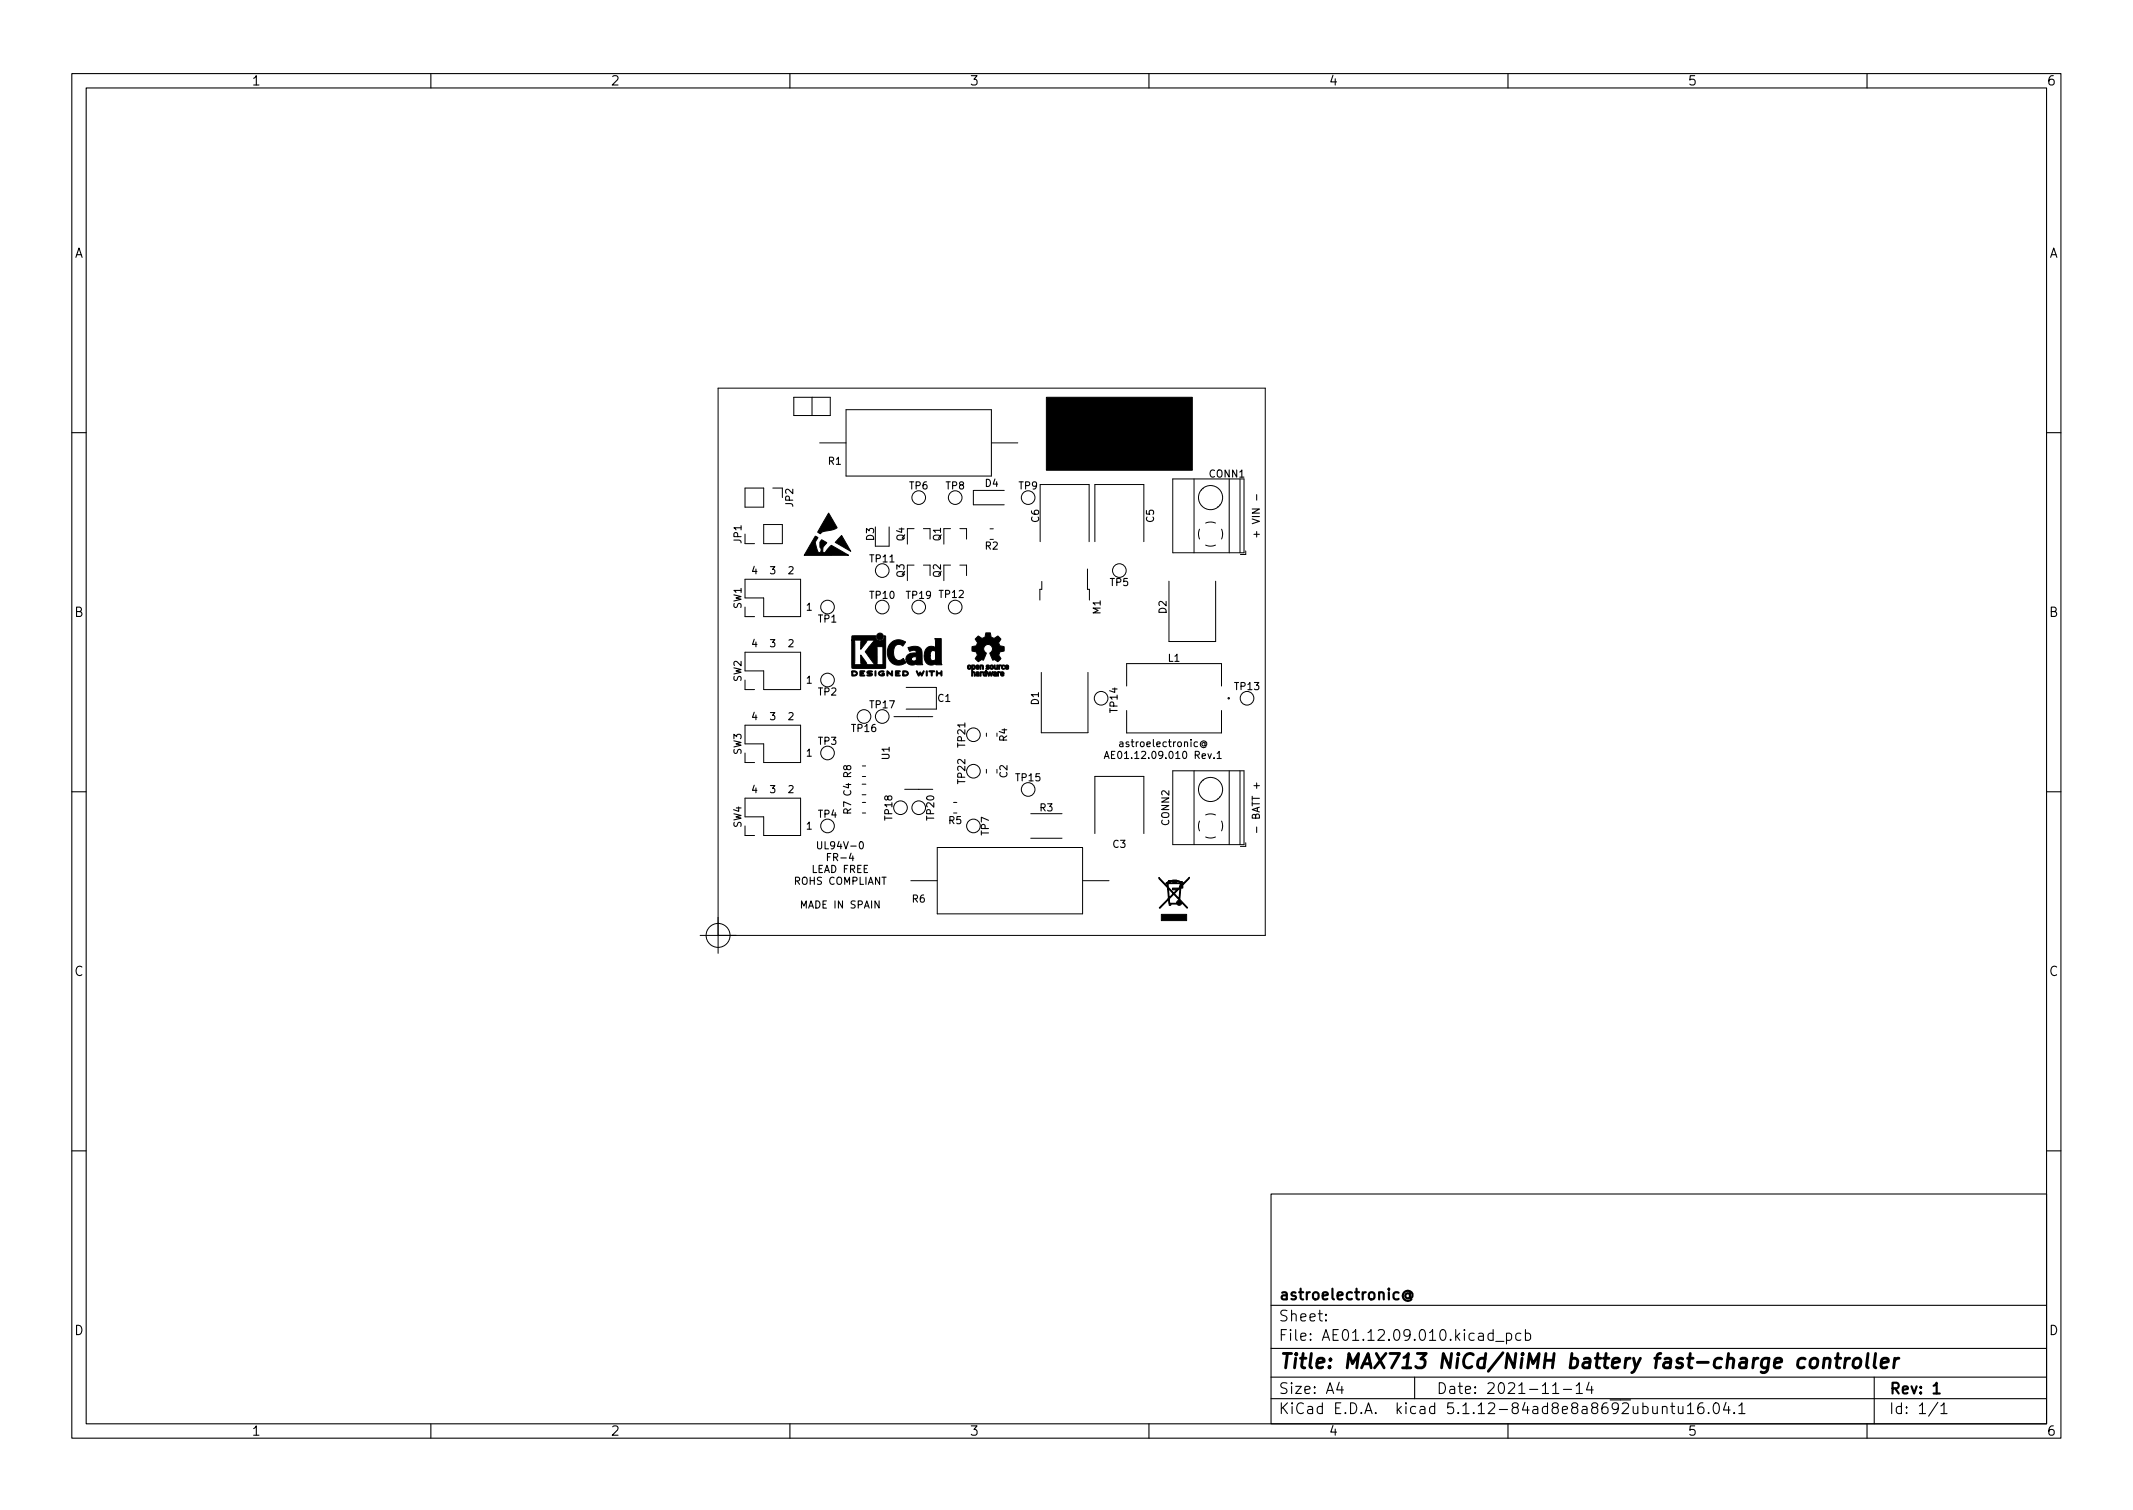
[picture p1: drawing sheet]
<svg xmlns="http://www.w3.org/2000/svg" width="297mm" height="210mm" viewBox="0 0 297 210" stroke-linecap="round" stroke-linejoin="round" font-family="sans-serif">
<defs><g id="words">
<text font-size="2.8" x="178" y="190.6">Title: MAX713 NiCd/NiMH battery fast-charge controller</text>
<g font-size="2.1">
<text x="178" y="184">Sheet:</text>
<text x="178" y="181">astroelectronic@</text>
<text x="178" y="186.7">File: AE01.12.09.010.kicad_pcb</text>
<text x="178" y="196.9">KiCad E.D.A. kicad 5.1.12-84ad8e8a8692ubuntu16.04.1</text>
<text x="178" y="194.1">Size: A4</text>
<text x="200" y="194.1">Date: 2021-11-14</text>
<text x="263" y="194.1">Rev: 1</text>
<text x="263" y="196.9">Id: 1/1</text>
</g>
<g font-size="1.8">
<text x="35" y="11.9">1</text>
<text x="85" y="11.9">2</text>
<text x="135" y="11.9">3</text>
<text x="185" y="11.9">4</text>
<text x="235" y="11.9">5</text>
<text x="285" y="11.9">6</text>
<text x="10.3" y="35.9">A</text>
<text x="285.3" y="35.9">A</text>
<text x="10.3" y="85.9">B</text>
<text x="285.3" y="85.9">B</text>
<text x="10.3" y="135.9">C</text>
<text x="285.3" y="135.9">C</text>
<text x="10.3" y="185.9">D</text>
<text x="285.3" y="185.9">D</text>
<text x="35" y="199.9">1</text>
<text x="85" y="199.9">2</text>
<text x="135" y="199.9">3</text>
<text x="185" y="199.9">4</text>
<text x="235" y="199.9">5</text>
<text x="285" y="199.9">6</text>
</g>
<g font-size="1.4">
<text x="115.4" y="64.7">R1</text>
<text x="110.5" y="70.5" transform="rotate(-90 110.5 70.5)">JP2</text>
<text x="126.7" y="68.1">TP6</text>
<text x="131.7" y="68.1">TP8</text>
<text x="137.2" y="67.8">D4</text>
<text x="141.9" y="68.1">TP9</text>
<text x="168.4" y="66.5">CONN1</text>
<text x="103.2" y="75.6" transform="rotate(-90 103.2 75.6)">JP1</text>
<text x="121.7" y="75.3" transform="rotate(-90 121.7 75.3)">D3</text>
<text x="125.9" y="75.3" transform="rotate(-90 125.9 75.3)">Q4</text>
<text x="131" y="75.3" transform="rotate(-90 131 75.3)">Q1</text>
<text x="137.2" y="76.5">R2</text>
<text x="144.7" y="72.7" transform="rotate(-90 144.7 72.7)">C6</text>
<text x="160.7" y="72.7" transform="rotate(-90 160.7 72.7)">C5</text>
<text x="175.4" y="74" transform="rotate(-90 175.4 74)">+ VIN -</text>
<text x="104.7" y="79.9">4</text>
<text x="107.2" y="79.9">3</text>
<text x="109.8" y="79.9">2</text>
<text x="121.2" y="83.4">TP10</text>
<text x="121.2" y="78.3">TP11</text>
<text x="125.9" y="80.4" transform="rotate(-90 125.9 80.4)">Q3</text>
<text x="126.3" y="83.4">TP19</text>
<text x="130.8" y="83.3">TP12</text>
<text x="131" y="80.4" transform="rotate(-90 131 80.4)">Q2</text>
<text x="154.6" y="81.6">TP5</text>
<text x="103.2" y="84.8" transform="rotate(-90 103.2 84.8)">SW1</text>
<text x="112.3" y="85">1</text>
<text x="114" y="86.7">TP1</text>
<text x="153.3" y="85.5" transform="rotate(-90 153.3 85.5)">M1</text>
<text x="162.4" y="85.4" transform="rotate(-90 162.4 85.4)">D2</text>
<text x="103.2" y="94.9" transform="rotate(-90 103.2 94.9)">SW2</text>
<text x="104.7" y="90.1">4</text>
<text x="107.2" y="90.1">3</text>
<text x="109.8" y="90.1">2</text>
<text x="112.3" y="95.2">1</text>
<text x="162.7" y="92.1">L1</text>
<text x="104.7" y="100.3">4</text>
<text x="107.2" y="100.3">3</text>
<text x="109.8" y="100.3">2</text>
<text x="114" y="96.8">TP2</text>
<text x="118.7" y="101.9">TP16</text>
<text x="121.2" y="98.6">TP17</text>
<text x="130.6" y="97.7">C1</text>
<text x="144.7" y="98.1" transform="rotate(-90 144.7 98.1)">D1</text>
<text x="155.6" y="99.1" transform="rotate(-90 155.6 99.1)">TP14</text>
<text x="172" y="96.1">TP13</text>
<text x="103.2" y="105.1" transform="rotate(-90 103.2 105.1)">SW3</text>
<text x="112.3" y="105.3">1</text>
<text x="114" y="103.7">TP3</text>
<text x="123.9" y="105.7" transform="rotate(-90 123.9 105.7)">U1</text>
<text x="134.4" y="104" transform="rotate(-90 134.4 104)">TP21</text>
<text x="140.2" y="103.2" transform="rotate(-90 140.2 103.2)">R4</text>
<text x="154.9" y="105.7">AE01.12.09.010 Rev.1</text>
<text x="156.3" y="104">astroelectronic@</text>
<text x="104.7" y="110.4">4</text>
<text x="107.2" y="110.4">3</text>
<text x="109.8" y="110.4">2</text>
<text x="114" y="113.9">TP4</text>
<text x="118.5" y="113.4" transform="rotate(-90 118.5 113.4)">R7 C4 R8</text>
<text x="134.4" y="109.1" transform="rotate(-90 134.4 109.1)">TP22</text>
<text x="140.3" y="108.3" transform="rotate(-90 140.3 108.3)">C2</text>
<text x="141.5" y="108.8">TP15</text>
<text x="144.8" y="113">R3</text>
<text x="103.2" y="115.2" transform="rotate(-90 103.2 115.2)">SW4</text>
<text x="112.3" y="115.5">1</text>
<text x="114.2" y="118.2">UL94V-0</text>
<text x="115.5" y="119.9">FR-4</text>
<text x="124.3" y="114.1" transform="rotate(-90 124.3 114.1)">TP18</text>
<text x="130.1" y="114.1" transform="rotate(-90 130.1 114.1)">TP20</text>
<text x="132.1" y="114.7">R5</text>
<text x="137.7" y="116.3" transform="rotate(-90 137.7 116.3)">TP7</text>
<text x="155" y="118">C3</text>
<text x="162.8" y="114.9" transform="rotate(-90 162.8 114.9)">CONN2</text>
<text x="175.4" y="115.4" transform="rotate(-90 175.4 115.4)">- BATT +</text>
<text x="110.7" y="123.2">ROHS COMPLIANT</text>
<text x="113.1" y="121.5">LEAD FREE</text>
<text x="127.1" y="125.7">R6</text>
<text x="111.8" y="126.5">MADE IN SPAIN</text>
</g>
</g></defs>
<g fill="none" stroke="#000" stroke-width=".15">
<path d="M10 10.2h277v190.1h-277zM12 12.2h273v186.1h-273zM60 10.2v2M110 10.2v2M160 10.2v2M210 10.2v2M260 10.2v2M10 60.2h2M175 68.9v.7M175 74v.8M285 60.2h2M10 110.2h2"/>
<path d="M153.8 105.6l.3-1 .4 1M153.9 105.3h.5M169.5 104.9l.3-.3v1M169.5 105.6h.6M175 109v.8M175 115.2v.7M285 110.2h2M10 160.2h2M177 166.3h108v32h-108zM285 160.2h2M60 198.3v2M110 198.3v2"/>
<path d="M160 198.3v2M177 194.8h108M177 191.8h108M177 187.8h108M177 181.8h108M184.6 183.8l.1 .1h-.1v-.1v.1M184.6 183l.1 .1h-.1v-.1v.1M186.5 192.5l-.4 1h1M186.9 193v1M197 191.8v3M208.3 186.8h1.1M209.8 185.7l.4-.1 .3 .3v.4l-.1 .3h-.2h-.4"/>
<path d="M209.8 185.6v1.5M210 198.3v2M211.8 185.7l-.4-.1-.3 .3v.4l.1 .3h.2h.4M212.4 185.7l.5-.1 .2 .3v.4l-.1 .3h-.1h-.5M212.4 185.1v1.5M216.2 194h.9M217.7 193.5h1.2M219.5 193l.4-.5v1.5M219.5 194h.9M221.3 192.5l-.4 1h1M221.6 193v1M231.5 196a.37 .37 0 0 1 .6 0v.8"/>
<path d="M231.5 195.8v1M232.6 195.8h.6M232.9 195.3v1.3v.2h.3M233.7 195.8l.1 1a.41 .41 0 0 0 .6-.1M234.4 195.8v1M235 195.8l.4-.5v1.5M235 196.8h.9M237.1 195.3a.59 .59 0 0 0-.7 .7v.5l.2 .3h.4l.2-.1 .1-.5-.2-.2-.4-.1-.3 .3M237.9 196.7l.1 .1h-.1v-.1v.1M238.8 195.4a.36 .36 0 0 1 .6 .2 .77 .77 0 0 1-.5 1.2 1 1 0 0 1-.1-1.4zM240.4 195.3l-.4 1h.9M240.7 195.8v1"/>
<path d="M241.5 196.7l.1 .1h-.1h-.1l.1-.1v.1M242.1 195.8l.5-.5v1.5M242.1 196.8h.9M260 198.3v2M261 191.8v6.5M269.9 195.3l-1.3 1.9M270.3 195.8l.4-.5v1.5M270.3 196.8h.8"/>
</g>
<path d="M196.3 180.2a.36 .36 0 0 0-.5 0 .36 .36 0 0 0 0 .5 .36 .36 0 0 0 .5-.1M196.3 180.1v.5l.2 .1a.61 .61 0 0 0-.1-.9 .61 .61 0 0 0-.8 .1 .71 .71 0 0 0 0 1 .71 .71 0 0 0 1 0M269.3 193l.4-.5v1.5M269.3 194h.8" fill="none" stroke="#000" stroke-width=".3"/>
<g fill="none" stroke="#000" stroke-width=".4">
<path d="M252.2 189.3a.52 .52 0 0 1 .6-.2 .52 .52 0 0 1 .4 .4l-.1 .6a.55 .55 0 0 1-.5 .4 .55 .55 0 0 1-.6-.4zM254 189.3a.49 .49 0 0 1 .9 .1l-.2 1.1M254.1 189.1l-.2 1.4M255.6 189.1h.7M256 188.5l-.3 1.7 .1 .2 .4 .1M257 189.1l-.2 1.4M257.6 189.1a.59 .59 0 0 0-.6 .4M258.2 189.3a.52 .52 0 0 1 .6-.2 .52 .52 0 0 1 .4 .4l-.1 .6a.55 .55 0 0 1-.5 .4 .55 .55 0 0 1-.6-.4zM260.1 188.5l-.2 1.7 .1 .2 .2 .1M261.2 188.5l-.2 1.7v.2l.2 .1M262 189.8l1-.2-.1-.4-.6-.1-.3 .3-.1 .8 .1 .2 .2 .1 .6-.1M263.9 189.1l-.2 1.4"/>
<path d="M264.4 189.1a.59 .59 0 0 0-.6 .4"/>
</g>
<g fill="#000" stroke="#000" stroke-width=".14">
<path d="M113.5 74.7a.27 .27 0 0 1 .3 .1 .27 .27 0 0 1-.1 .4v.1a1.88 1.88 0 0 0 .2 1.5v.1a.26 .26 0 0 0 .4 0 .26 .26 0 0 0 0-.3 1.48 1.48 0 0 1 0-1.3 .13 .13 0 0 1 .1-.1 .13 .13 0 0 1 .2 0l.5 .4a1.16 1.16 0 0 0-.5 1.2v.1a.38 .38 0 0 0 .6-.3l.4-.6a.25 .25 0 0 1 .3-.1 .25 .25 0 0 1 .2 .2l2.1 1.2h-6.2zM115.4 71.4l1.2 2.1a2.91 2.91 0 0 1-1.9 .5l-.4 .3-.4-.2zM117.1 74.6h.1l1.3 2.2-2.2-1.3zM145.7 55.3h20.3v10.2h-20.3zM118.6 93.4a.45 .45 0 0 1 .6 0 .45 .45 0 0 1 .1 .6 .58 .58 0 0 1-.7 .1v-.6h.2v.5h.1a.26 .26 0 0 0 .4-.2 .29 .29 0 0 0-.5-.3h-.2zM119.8 93.4l.6 .1-.5 .1v.1l.4 .1h-.4v.2l.5 .1h-.4a.2 .2 0 0 1-.3 0 .2 .2 0 0 1 0-.3zM120.8 93.5a.41 .41 0 0 1 .7 .1h-.6a.52 .52 0 0 1 .6 .4l-.1 .1a.51 .51 0 0 1-.7-.1h.1a.32 .32 0 0 0 .5-.1h-.1a.32 .32 0 0 1-.3-.1 .32 .32 0 0 1-.1-.3zM118.7 88.6l3.2-.1a.61 .61 0 0 0 .6 .7 .61 .61 0 0 0 .7-.7l.1 .1v4.4v.1h-.5l-4.1-.1-.1-3.9h.3l.1 .3v2.8l-.1 .4 1.1-.1-.1-.2v-1.1l.7 1 .1 .4h1.2l-1.4-1.9 .5-.7h1.1v1.8v.7h.9v-.1l-.1-2.4h-1.9l.8-.9h-1.1l-.1 .4-.7 .9v-1l.1-.3h-1.4zM121.9 93.4l.1 .1-.1 .6h-.1zM122.4 93.5l.4-.1 .3 .1-.3 .1a.24 .24 0 0 0-.3 .2 .24 .24 0 0 0 .3 .2l.2-.1h-.2a.21 .21 0 0 1 .4-.1 .19 .19 0 0 1-.1 .3 .43 .43 0 0 1-.6 0 .43 .43 0 0 1-.1-.6zM123.5 93.4l.6 .5 .1-.4v-.1l.1 .5a.15 .15 0 0 1 0 .2 .15 .15 0 0 1-.2-.1l-.4-.3v.2a.11 .11 0 0 1 0 .2 .11 .11 0 0 1-.2 0 .11 .11 0 0 1 0-.1zM124.7 93.4l.7 .1h-.1l-.5 .1v.1h.4l-.4 .1v.2h.6l-.1 .1h-.4a.2 .2 0 0 1-.2 0 .2 .2 0 0 1 0-.3z"/>
<path d="M124.1 89.5a1.56 1.56 0 0 1 2-.1l-.3 .5a.85 .85 0 0 0-1.2 .2 1.36 1.36 0 0 0 .4 1.8 .8 .8 0 0 0 .8-.2l.3 .6a1.63 1.63 0 0 1-1.9 0 1.63 1.63 0 0 1-.6-1.8l.1-.5zM125.7 93.4a.52 .52 0 0 1 .8 .5l-.3 .2h-.5v-.1h.3a.26 .26 0 0 0 .4-.2 .26 .26 0 0 0-.4-.3h-.1v.5h-.2zM126.4 90.2l.2-.1a1.61 1.61 0 0 1 1.7 .3l.1 .3 .1 1.9h-.8v-.2a.88 .88 0 0 1-1 .2 .88 .88 0 0 1-.5-.8h.7a.38 .38 0 0 0 .3 .2 .38 .38 0 0 0 .4-.1v-.4a.44 .44 0 0 0-.7 .3h-.7a1 1 0 0 1 1.3-.9h.1a.54 .54 0 0 0-.4-.4 .54 .54 0 0 0-.5 .2zM127.6 93.4l.3 .5 .1-.1a.16 .16 0 0 1 .2-.2 .16 .16 0 0 1 .1 .2l.1 .1 .2-.5h.1l-.3 .7h-.1l-.2-.3-.2 .3zM129 93.4h.1v.7h-.1zM129.4 93.4l.8 .1h-.1h-.3v.6h-.1v-.6h-.3zM130.2 88.9h.9v3.3l.1 .4h-.9v-.2a1 1 0 0 1-1.2 0 1 1 0 0 1-.4-1.1h.8a.46 .46 0 0 0 .2 .6 .46 .46 0 0 0 .6 0v-1.2a.46 .46 0 0 0-.6 0 .46 .46 0 0 0-.2 .5v.1h-.8a1.04 1.04 0 0 1 1.4-1.2l.2 .1v-1zM130.4 93.4l.1 .1v.2h.5v-.3h.2v.7h-.2v-.3h-.5v.3h-.1zM134.8 92.7a.28 .28 0 0 1 .4 0 .28 .28 0 0 1-.1 .4 .28 .28 0 0 1-.4-.1v-.1h.2a.14 .14 0 0 0 .2 .1 .14 .14 0 0 0 0-.2 .14 .14 0 0 0-.2 0l-.2 .1zM135.3 92.6h.2a.28 .28 0 0 1 .3 .3 .28 .28 0 0 1-.3 .3v.4l.2-.1 .1 .2v.5h-.1v-.5h-.1l-.2 .4-.1 .1v-1.3h.2v.1a.13 .13 0 0 0 .2-.1 .13 .13 0 0 0-.2-.1v.1h-.2zM135.9 93.6a.28 .28 0 0 1 .4 0 .28 .28 0 0 1 .1 .3v.3l-.5-.1v-.1h.3v-.1l-.3 .1v-.1l.3-.2zM136 92.7a.27 .27 0 0 1 .3-.1 .27 .27 0 0 1 .1 .3h-.4l.1 .2h.2a.25 .25 0 0 1-.3 .1 .25 .25 0 0 1-.1-.4h.3l-.1-.1-.2 .1z"/>
<path d="M136.5 93.5l.4 .1a.25 .25 0 0 0-.3 .4v.2h-.1zM136.5 92.6l.4 .1 .1 .5h-.2v-.3a.13 .13 0 0 0-.1-.2 .13 .13 0 0 0-.1 .2v.3h-.1zM137 93.6h.3v-.3h.1v.9l-.4-.1-.1-.3h.1a.14 .14 0 0 0 .2 .2 .13 .13 0 0 0 .1-.2l-.2-.1-.1 .1h-.1zM137.4 92.6l.4 .1-.1 .1h-.2a.24 .24 0 0 1 .3 .1 .24 .24 0 0 1-.2 .3 .24 .24 0 0 1-.3-.2l.3 .1v-.1a.22 .22 0 0 1-.2-.1 .22 .22 0 0 1 0-.3zM137.4 93.5h.2l.1 .4 .1-.4h.1l.2 .4 .1-.4h.1l-.2 .6-.1 .1-.1-.4-.1 .4h-.2zM136 88.8l.2-.2 .6 .3 .4-.2 .1-.6h.6l.1 .6 .4 .2 .6-.3 .4 .4a.57 .57 0 0 0-.2 .7 .57 .57 0 0 0 .6 .3v.6l-.1 .1a.54 .54 0 0 0-.6 .4 .54 .54 0 0 0 .3 .6l-.4 .4-.2-.1a.3 .3 0 0 0-.5-.1l-.4-.9a.63 .63 0 0 0 .3-.8 .63 .63 0 0 0-.8-.4 .63 .63 0 0 0-.4 .8l.3 .3a1.02 1.02 0 0 1-.3 .9l-.1 .1a.55 .55 0 0 0-.6 .2l-.2-.1a.35 .35 0 0 1-.3-.3 .35 .35 0 0 1 .2-.4l.1-.1a.55 .55 0 0 0-.7-.5v-.7a.57 .57 0 0 0 .7-.3 .57 .57 0 0 0-.3-.7zM137.9 92.7a.28 .28 0 0 1 .4 0 .28 .28 0 0 1 0 .4 .28 .28 0 0 1-.4-.1v-.1h.1v.1a.13 .13 0 0 0 .2 0 .13 .13 0 0 0 0-.2 .13 .13 0 0 0-.2 0l-.1 .1zM138.5 92.6h.1v.2a.17 .17 0 0 0 0 .2 .17 .17 0 0 0 .2 .1v-.5h.1v.6a.35 .35 0 0 1-.4-.3zM138.3 93.6a.28 .28 0 0 1 .4 0 .28 .28 0 0 1 .1 .3v.3l-.4-.1-.1-.1h.3l.1-.1-.4 .1v-.1l.4-.2zM138.9 93.5l.4 .1-.2 .1v.5h-.2zM139.1 92.6h.4l-.3 .2v.4h-.1zM139.4 93.6a.27 .27 0 0 1 .3 0 .27 .27 0 0 1 .1 .3h-.3v.1h.3a.25 .25 0 0 1-.4 .1 .25 .25 0 0 1-.1-.3h.4a.12 .12 0 0 0-.1-.1 .12 .12 0 0 0-.1 .1h-.2z"/>
<path d="M139.5 92.7l.3-.1 .2 .1h-.1a.2 .2 0 0 0-.3 .1 .2 .2 0 0 0 0 .2 .2 .2 0 0 0 .3 .1 .28 .28 0 0 1-.4 0 .28 .28 0 0 1 0-.4zM140.1 92.6l.3 .1 .1 .2-.4 .1 .1 .1 .2-.1v.1a.28 .28 0 0 1-.3 .1 .28 .28 0 0 1-.1-.4h.3l-.1-.1-.2 .1zM161.7 127.3h3.5v.9h-3.5zM161.4 122.2l1.2 1.2-.1-.4 .2 .1a.86 .86 0 0 0 .5 .9l.3 .3 .4-.4h-.6v-.2h.7v.1l.3-.3 .3 .1v-.3l-.1 .2h-.2l.1-.5h-2v-.1h.1h1.9l-.5-.2v.1h-.6a.18 .18 0 0 0-.2-.1 .18 .18 0 0 0-.1 .2h-.2v-.1l-.3 .1 .3-.3 1 .1-1-.1 .5-.1h.6l.5 .3a.2 .2 0 0 1 .2 0 .2 .2 0 0 1 0 .3h-.1v.1l1.1-1.1v.2l-.9 .9v.5h-.3v.4a1.6 1.6 0 0 0 0 1.3l1 1-.1 .1-.7-.8a.36 .36 0 0 1-.3 .4 .36 .36 0 0 1-.4-.2h-.9v.2h-.2l-.1-.8-1.1 1.1h-.2l1.3-1.3h.1l.1 .7h.9l.1-.3 .3-.2-.7-.8-.7 .6h-.1l-.1-1.3h.1l.1 1.2 .6-.6h.2l.6 .7 .1-1.4-.7 .7h-.2l-.7-.6h-.1v-.2l-1.2-1.3z"/>
<circle cx="122.5" cy="88.6" r=".47"/>
</g>
<g fill="none" stroke="#000" stroke-width=".14">
<path d="M110.5 55.3h5.1v2.6h-5.1zM113.1 55.3v2.6M117.8 57h20.3v9.3h-20.3zM103.8 75.7h1.3M103.8 68h2.6v2.6h-2.6zM106.4 73h2.5v2.7h-2.5zM107.6 68h1.3v1.3M114.1 61.7h3.7M121.9 73.4v2.7h1.9v-2.7M127.3 73.6h-.9v2.2M127.3 78.7h-.9v2.1M128.6 73.6h.9v1.5"/>
<path d="M128.6 78.7h.9v1.4M132.4 73.6h-1v2.2M132.4 78.7h-1v2.1M133.7 73.6h.9v1.5M133.7 78.7h.9v1.4M137.9 73.6h.4M138.1 61.7h3.6M139.9 68.3h-4.4v2h4.4M144.9 75.4v-7.9h6.8v7.9M151.4 79.2v2.9h.3v1.5M152.5 75.4v-7.9h6.8v7.9M163.3 66.7h9.9v10.3h-9.9z"/>
<path d="M166.3 66.7v10.3M167 73.7l-.1 .7 .1 .7M167.3 68.2v.1M167.5 68l.1 .1M167.9 75.9l.7 .1 .7-.1M167.9 72.8l.7-.1 .7 .1M169.6 70.5v.1M169.8 70.3l.1 .1M170.1 73.7l.2 .7M170.3 74.3l-.2 .8M171.2 66.7v10.3M172.7 66.7v10.3"/>
<path d="M173.5 76.7v.5h-.8M103.8 80.7h7.7v5.2h-5.1v-2.6h-2.6zM103.8 90.8h7.7v5.2h-5.1v-2.6h-2.6zM103.8 84.5v1.4h1.3M103.8 94.7v1.3h1.3M124.5 99.8h5.4M126.2 95.7h4.2v3h-4.2M145 93.6v8.4h6.5v-8.4M145.1 81v1.1h-.3v1.5M156.9 95.5v-3.1h13.2v3.1M156.9 98.9v3.2h13.2v-3.2M162.8 80.9v8.4h6.5v-8.4"/>
<path d="M103.8 101h7.7v5.2h-5.1v-2.6h-2.6zM103.8 111.1h7.7v5.2h-5.1v-2.6h-2.6zM103.8 104.8v1.4h1.3M103.8 115v1.3h1.3M120.1 109.2h.5M120.1 110.7h.5M120.1 111.7h.4M120.1 113.2h.4M120.1 106.7h.4M120.1 108.1h.4M126 109.9h3.9M130.5 118h20.3v9.2h-20.3z"/>
<path d="M132.8 111.7h.4M132.8 113.2h.4M137.4 102.1v.4M137.4 107.1v.5M143.5 113.3h4.4M143.5 116.7h4.4M152.5 116.1v-8h6.8v8M163.3 107.3h9.9v10.3h-9.9zM166.3 107.3v10.3M167 114.3l-.1 .7 .1 .7M167.3 108.9h.1M167.5 108.7h.1"/>
<path d="M167.9 116.5l.7 .2 .7-.2M167.9 113.5l.7-.2 .7 .2M169.6 111.2h.1M169.8 111h.1M170.1 114.3l.2 .7-.2 .7M171.2 107.3v10.3M172.7 107.3v10.3M173.5 117.3v.5h-.8M97.5 130.2h78.7v-76.2h-76.2v78.7M126.8 122.6h3.7M150.8 122.6h3.6"/>
<circle cx="122.9" cy="79.4" r=".95"/>
<circle cx="127.9" cy="69.3" r=".95"/>
<circle cx="133" cy="69.3" r=".95"/>
<circle cx="143.2" cy="69.3" r=".95"/>
<circle cx="155.9" cy="79.4" r=".95"/>
<circle cx="168.6" cy="69.3" r="1.68"/>
<circle cx="115.2" cy="84.5" r=".95"/>
<circle cx="115.2" cy="94.7" r=".95"/>
<circle cx="120.3" cy="99.8" r=".95"/>
<circle cx="122.9" cy="84.5" r=".95"/>
<circle cx="122.9" cy="99.8" r=".95"/>
<circle cx="127.9" cy="84.5" r=".95"/>
<circle cx="133" cy="84.5" r=".95"/>
<circle cx="153.3" cy="97.2" r=".95"/>
<circle cx="171.1" cy="97.2" r=".1"/>
<circle cx="173.7" cy="97.2" r=".95"/>
<circle cx="115.2" cy="104.8" r=".95"/>
<circle cx="115.2" cy="115" r=".95"/>
<circle cx="125.4" cy="112.5" r=".95"/>
<circle cx="127.9" cy="112.5" r=".95"/>
<circle cx="135.6" cy="115" r=".95"/>
<circle cx="135.6" cy="102.3" r=".95"/>
<circle cx="135.6" cy="107.4" r=".95"/>
<circle cx="143.2" cy="109.9" r=".95"/>
<circle cx="168.6" cy="109.9" r="1.68"/>
<circle cx="100" cy="130.2" r="1.67"/>
</g>
<use href="#words"/>
</svg>
